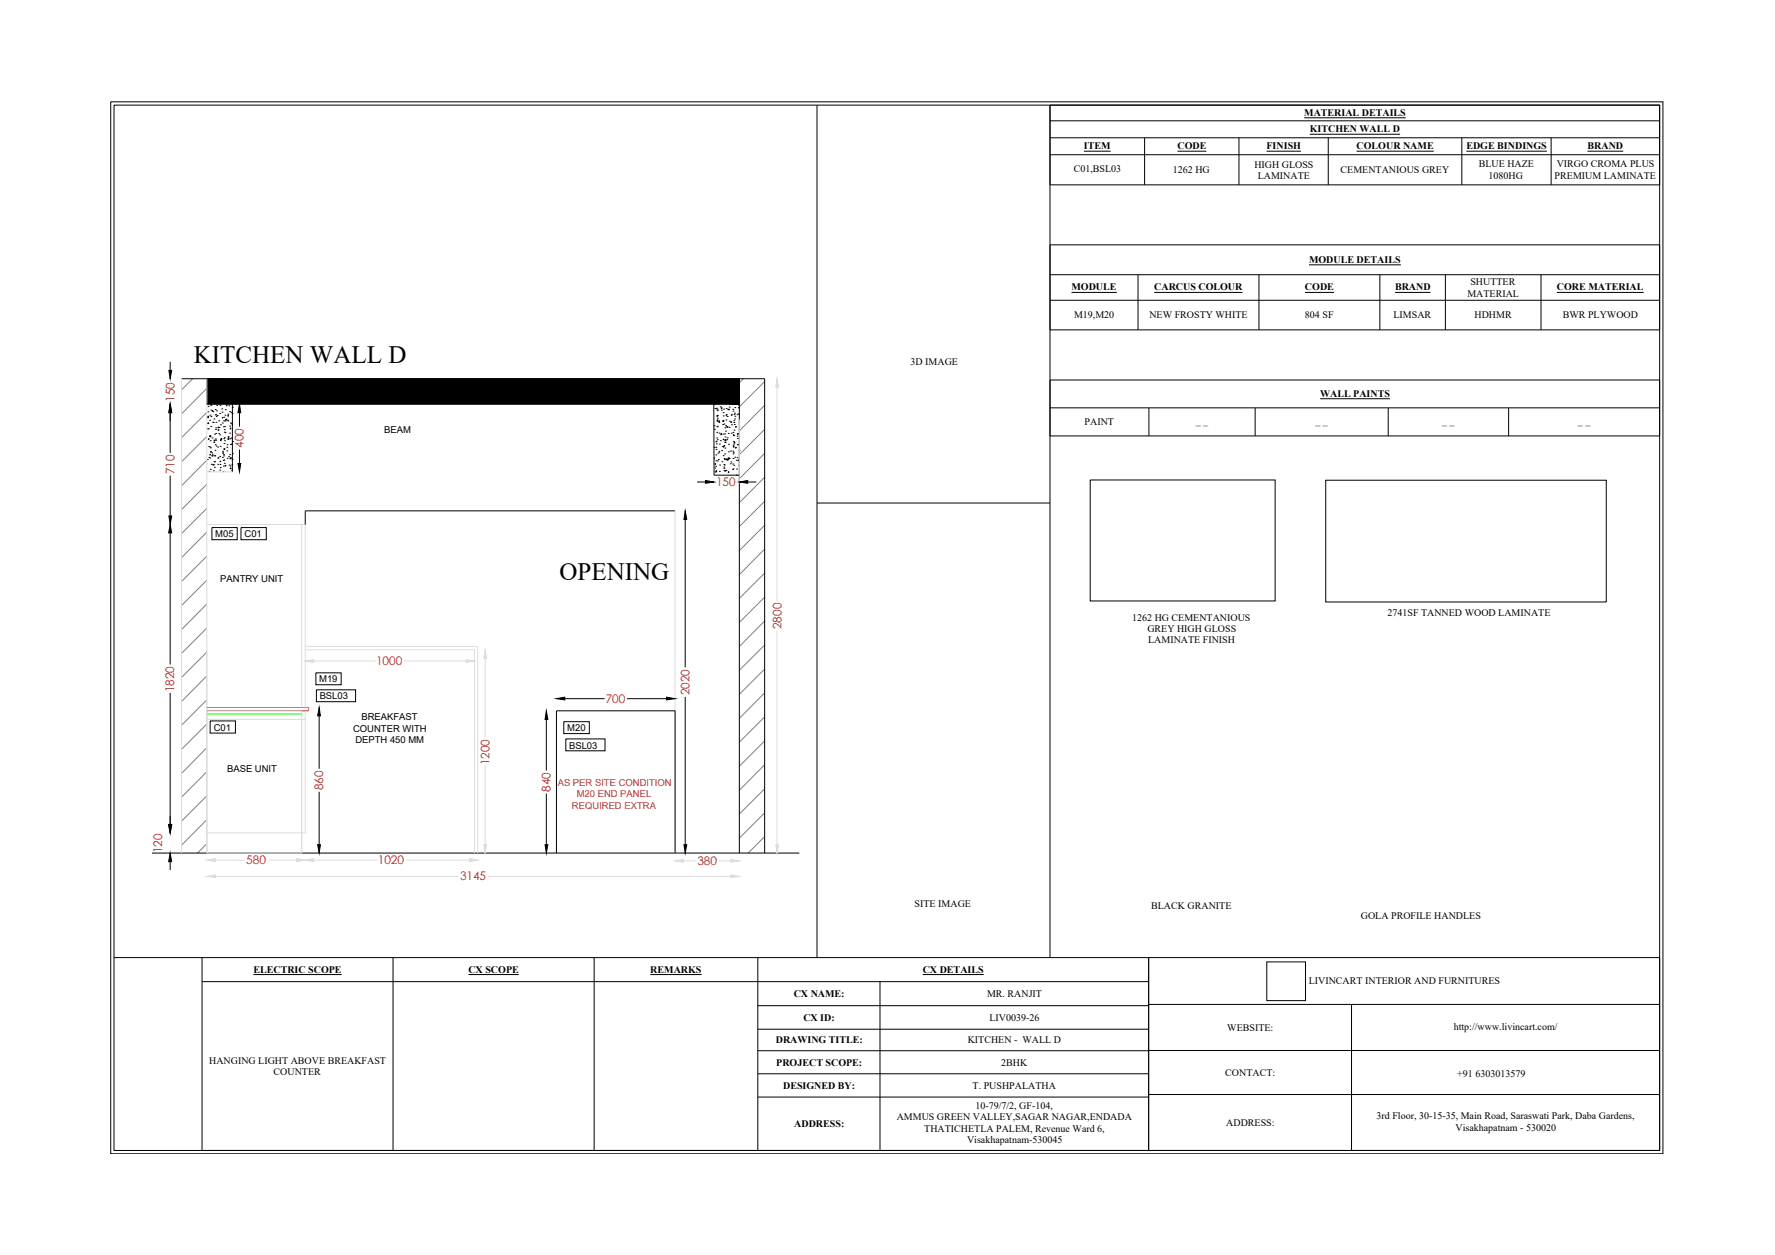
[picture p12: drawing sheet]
<svg xmlns="http://www.w3.org/2000/svg" width="297mm" height="210mm" viewBox="0 0 297 210" stroke-linecap="round" stroke-linejoin="round" font-family="sans-serif">
<defs><g id="words">
<g font-size="4.2">
<text x="32.5" y="60.8">KITCHEN WALL D</text>
<text x="93.6" y="97">OPENING</text>
</g>
<g font-size="2" fill="#f00">
<text x="29.2" y="67.2" transform="rotate(-90 29.2 67.2)">150</text>
<text x="40.8" y="74.9" transform="rotate(-90 40.8 74.9)">400</text>
<text x="29.2" y="79.3" transform="rotate(-90 29.2 79.3)">710</text>
<text x="119.8" y="81.3">150</text>
<text x="130.8" y="105.2" transform="rotate(-90 130.8 105.2)">2800</text>
<text x="62.9" y="111.3">1000</text>
<text x="29.2" y="115.8" transform="rotate(-90 29.2 115.8)">1820</text>
<text x="101.4" y="117.5">700</text>
<text x="115.4" y="116.3" transform="rotate(-90 115.4 116.3)">2020</text>
<text x="81.9" y="128" transform="rotate(-90 81.9 128)">1200</text>
<text x="54.1" y="132.1" transform="rotate(-90 54.1 132.1)">860</text>
<text x="92.1" y="132.4" transform="rotate(-90 92.1 132.4)">840</text>
<text x="27.2" y="142.7" transform="rotate(-90 27.2 142.7)">120</text>
<text x="41.2" y="144.5">580</text>
<text x="63.2" y="144.5">1020</text>
<text x="77" y="147.2">3145</text>
<text x="116.7" y="144.7">380</text>
</g>
<g font-size="1.7">
<text x="218.3" y="19.4">MATERIAL DETAILS</text>
<text x="219.2" y="22.1">KITCHEN WALL D</text>
<text x="179.7" y="28.8">C01,BSL03</text>
<text x="181.4" y="24.9">ITEM</text>
<text x="196.3" y="29">1262 HG</text>
<text x="197" y="24.9">CODE</text>
<text x="209.9" y="28">HIGH GLOSS</text>
<text x="210.5" y="29.9">LAMINATE</text>
<text x="211.9" y="24.9">FINISH</text>
<text x="224.4" y="29">CEMENTANIOUS GREY</text>
<text x="227" y="24.9">COLOUR NAME</text>
<text x="245.4" y="24.9">EDGE BINDINGS</text>
<text x="247.5" y="28">BLUE HAZE</text>
<text x="249.1" y="29.9">1080HG</text>
<text x="260.2" y="29.9">PREMIUM LAMINATE</text>
<text x="260.5" y="28">VIRGO CROMA PLUS</text>
<text x="265.7" y="24.9">BRAND</text>
<text x="219.1" y="43.9">MODULE DETAILS</text>
<text x="246.1" y="47.7">SHUTTER</text>
<text x="179.3" y="48.6">MODULE</text>
<text x="179.7" y="53.1">M19,M20</text>
<text x="192.3" y="53.3">NEW FROSTY WHITE</text>
<text x="193.2" y="48.6">CARCUS COLOUR</text>
<text x="218.4" y="48.6">CODE</text>
<text x="218.4" y="53.3">804 SF</text>
<text x="233.2" y="53.3">LIMSAR</text>
<text x="233.5" y="48.6">BRAND</text>
<text x="245.6" y="49.6">MATERIAL</text>
<text x="246.7" y="53.3">HDHMR</text>
<text x="260.5" y="48.6">CORE MATERIAL</text>
<text x="261.5" y="53.3">BWR PLYWOOD</text>
<text x="152.4" y="61.1">3D IMAGE</text>
<text x="181.5" y="71.1">PAINT</text>
<text x="200.1" y="71">_ _</text>
<text x="220.1" y="71">_ _</text>
<text x="220.9" y="66.4">WALL PAINTS</text>
<text x="241.3" y="71">_ _</text>
<text x="264.1" y="71">_ _</text>
<text x="189.5" y="103.8">1262 HG CEMENTANIOUS</text>
<text x="192" y="105.7">GREY HIGH GLOSS</text>
<text x="192.1" y="107.6">LAMINATE FINISH</text>
<text x="232.2" y="103">2741SF TANNED WOOD LAMINATE</text>
<text x="153.1" y="151.7">SITE IMAGE</text>
<text x="192.6" y="152">BLACK GRANITE</text>
<text x="227.7" y="153.8">GOLA PROFILE HANDLES</text>
<text x="42.4" y="162.7">ELECTRIC SCOPE</text>
<text x="78.4" y="162.7">CX SCOPE</text>
<text x="108.8" y="162.7">REMARKS</text>
<text x="132.8" y="166.8">CX NAME:</text>
<text x="154.4" y="162.7">CX DETAILS</text>
<text x="165.2" y="166.8">MR. RANJIT</text>
<text x="219" y="164.6">LIVINCART INTERIOR AND FURNITURES</text>
<text x="134.4" y="170.7">CX ID:</text>
<text x="165.6" y="170.7">LIV0039-26</text>
<text x="205.4" y="172.4">WEBSITE:</text>
<text x="243.3" y="172.2">http://www.livincart.com/</text>
<text x="35" y="177.9">HANGING LIGHT ABOVE BREAKFAST</text>
<text x="45.8" y="179.8">COUNTER</text>
<text x="129.8" y="174.5">DRAWING TITLE:</text>
<text x="129.9" y="178.2">PROJECT SCOPE:</text>
<text x="162" y="174.5">KITCHEN - WALL D</text>
<text x="167.5" y="178.2">2BHK</text>
<text x="205" y="179.9">CONTACT:</text>
<text x="131" y="182.1">DESIGNED BY:</text>
<text x="162.8" y="182.1">T. PUSHPALATHA</text>
<text x="163.2" y="185.5">10-79/7/2, GF-104,</text>
<text x="243.9" y="180.2">+91 6303013579</text>
<text x="132.9" y="188.5">ADDRESS:</text>
<text x="150.1" y="187.4">AMMUS GREEN VALLEY,SAGAR NAGAR,ENDADA</text>
<text x="154.7" y="189.3">THATICHETLA PALEM, Revenue Ward 6,</text>
<text x="161.8" y="191.2">Visakhapatnam-530045</text>
<text x="205.2" y="188.3">ADDRESS:</text>
<text x="230.4" y="187.2">3rd Floor, 30-15-35, Main Road, Saraswati Park, Daba Gardens,</text>
<text x="243.6" y="189.1">Visakhapatnam - 530020</text>
</g>
<g font-size="1.6">
<text x="64.3" y="72.4">BEAM</text>
<text x="36" y="89.8">M05</text>
<text x="40.9" y="89.8">C01</text>
<text x="36.9" y="97.4">PANTRY UNIT</text>
<text x="53.4" y="114.1">M19</text>
<text x="53.5" y="117">BSL03</text>
<text x="35.8" y="122.2">C01</text>
<text x="59.1" y="122.4">COUNTER WITH</text>
<text x="59.5" y="124.3">DEPTH 450 MM</text>
<text x="60.5" y="120.5">BREAKFAST</text>
<text x="94.9" y="122.3">M20</text>
<text x="95.2" y="125.2">BSL03</text>
<text x="38" y="129.1">BASE UNIT</text>
</g>
<g font-size="1.6" fill="#ed1f24">
<text x="93.3" y="131.5">AS PER SITE CONDITION</text>
<text x="95.7" y="135.3">REQUIRED EXTRA</text>
<text x="96.5" y="133.4">M20 END PANEL</text>
</g>
</g></defs>
<!-- layer: 30-600 - 200-Struc_Gen -->
<g fill="none" stroke="#000" stroke-width=".17">
<path d="M18.5 17h259.8v176h-259.8zM19.1 17.6h258.6v174.8h-258.6zM136.7 17.6v142.6M218.3 19.7h16.9M175.7 30.9h102v-13.3h-102v142.6M175.7 20.2h102M175.7 23h102M175.7 25.9h102M181.4 25.3h4.5M191.5 23v7.9M197 25.3h4.9M207.3 23v7.9"/>
<path d="M211.9 25.3h5.8M219.2 22.5h15.1M222.3 23v7.9M227 25.3h12.9M244.6 23v7.9M245.4 25.3h13.5M259.6 23v7.9M265.7 25.3h5.9M175.7 41h102v14.2h-102M175.7 45.9h102M175.7 50.2h102M179.3 48.9h7.6"/>
<path d="M190.4 45.9v9.3M193.2 48.9h14.7M210.7 45.9v9.3M218.4 48.9h4.9M219.1 44.3h15.3M230.9 45.9v9.3M233.5 48.9h5.9M241.9 45.9v9.3M257.9 45.9v9.3M260.5 48.9h14.6M175.7 63.6h102v9.3h-102M175.7 68.2h102"/>
<path d="M192.3 68.2v4.7M210 68.2v4.7M220.9 66.7h11.7M232.3 68.2v4.7M252.5 68.2v4.7M136.7 84.1h39M182.4 80.3h31v20.2h-31zM221.9 80.3h46.9v20.4h-46.9zM33.8 160.2h243.9v32.2h-243.9zM33.8 164.2h158.4M42.4 163h14.8M65.8 160.2v32.2"/>
<path d="M78.4 163h8.4M99.4 160.2v32.2M108.8 163h8.6M126.8 168.2h65.4M126.8 172.1h65.4M126.8 175.7h65.4M126.8 179.6h65.4M126.8 160.2v32.2M147.3 164.2v28.2M154.4 163h10.2M192.2 168h85.5M192.2 175.7h85.5"/>
<path d="M192.2 160.2v32.2M212 160.9h6.5v6.5h-6.5zM226.2 168v24.4M126.8 183.5h65.4M192.2 183.1h85.5"/>
</g>
<!-- layer: Modular Unit -->
<g fill="none" stroke="#808080" stroke-width=".17">
<path d="M32.2 63.3l-1.8 1.9M34.6 65l-4.2 4.2M34.6 69l-4.2 4.2M34.6 73l-4.2 4.2M34.6 77l-4.2 4.3M124.4 63.3l-.7 .7M128 63.8l-4.3 4.2M128 67.8l-4.3 4.3M128 71.8l-4.3 4.2M128 75.8l-4.3 4.3M128 79.8l-4.3 4.3M34.6 81l-4.2 4.2"/>
<path d="M34.6 85l-4.2 4.3M34.6 89l-4.2 4.3M34.6 93l-4.2 4.3M34.6 97l-4.2 4.3M128 83.8l-4.3 4.3M128 87.9l-4.3 4.2M128 91.8l-4.3 4.3M128 95.9l-4.3 4.2M128 99.9l-4.3 4.2M34.6 101l-4.2 4.3M34.6 105l-4.2 4.3M34.6 109.1l-4.2 4.2"/>
<path d="M34.6 113l-4.2 4.3M34.6 117.1l-4.2 4.2M128 103.9l-4.3 4.2M128 107.9l-4.3 4.2M128 111.9l-4.3 4.2M128 115.9l-4.3 4.3M128 119.9l-4.3 4.2M34.6 121.1l-4.2 4.2M34.6 125.1l-4.2 4.2M34.6 129.1l-4.2 4.2M34.6 133.1l-4.2 4.2M34.6 137.1l-4.2 4.3"/>
<path d="M128 123.9l-4.3 4.3M128 127.9l-4.3 4.3M128 131.9l-4.3 4.3M128 135.9l-4.3 4.3M128 139.9l-2.8 2.8M34.6 141.1l-1.6 1.6"/>
</g>
<!-- layer: Furniture -->
<g fill="none" stroke="#000" stroke-width=".17">
<path d="M30.4 63.3h97.6v79.4M34.6 67.6h89.1M34.7 69.8l.2-.2v.2zM34.7 70.8h.1M34.7 71.7h.1M34.7 76.8h.1M34.7 69.9h.1M34.7 70.8l.3-.1-.1 .2zM34.8 68.9h.1M34.8 68h.1M34.9 71.7h.1M34.9 74.7h.1"/>
<path d="M35 76.5h.1M35 73.3v.2h-.2zM35 78.8h.1M35.1 70.3h.1M35.1 76h.1v.1zM35.1 74.8h.1M35.1 69.4h.1M35.1 73h.1M35.1 76.6h.1M35.2 73.7h.1M35.2 74.9h.1M35.2 78.5h.1"/>
<path d="M35.2 67.7h.1M35.2 71.3h.1M35.2 72.8l.1 .2h-.3zM35.3 68.6h.1M35.3 69.7h.1M35.3 67.7h.1M35.3 77.7h.1M35.3 75.5l.1 .2-.2-.1zM35.5 75.7h.1M35.5 68.7l.1-.1v.2zM35.5 73.3h.1M35.6 70.6h.1"/>
<path d="M35.6 68.8h.1M35.6 76l.1 .3h-.3zM35.7 70.7h.1M35.7 78.8h.1M35.7 77.6l.1 .2h-.2zM35.8 77.7h.1M35.8 74l.2-.1-.1 .2zM35.8 70.1h.1M35.8 73.6h.1M35.8 77.2h.1M35.9 78.2h.1M35.9 72.6h.1"/>
<path d="M35.9 76.2h.1M35.9 76.3h.1M35.9 77.2h.1M36 75.3h.1M36 74.4h.1M36 68.5h.1M36.1 73.4h.1M36.1 71.8h.1M36.1 71.6h.1M36.1 72.5h.1M36.1 73.6h.1M36.1 70.6h.1"/>
<path d="M36.2 69.7h.1M36.2 74.6h.1M36.2 69.3v.1h-.1zM36.2 68.7h.1M36.3 67.8h.1M36.4 69.5h.1M36.4 77.7h.1M36.4 74.8h.1M36.4 71.6l.2-.2v.2zM36.4 71.9h.2v.1zM36.5 76.6h.1M36.6 72.5h.1"/>
<path d="M36.6 70.4h.1M36.6 71.5h.1M36.8 78.6h.1M36.8 69.1h.1M36.8 72.7h.1M36.8 76.3h.1M36.8 77.2l.1-.1v.2zM36.8 67.8h.1M36.8 77.7h.1M36.9 74.6h.1M36.9 78.2h.1M36.9 71h.1"/>
<path d="M36.9 73.5h.1M37 73.3h.1M37 73.5v.2h-.1zM37.1 68.4h.1M37.2 68.9h.1M37.2 69.9l.1-.1v.1zM37.2 76.5h.1M37.2 70.8h.1M37.2 75.5h.1M37.3 78.9h.1M37.4 77h.1M37.4 77.9h.1"/>
<path d="M37.4 71.4h.1M37.4 75.7v.1h-.2zM37.4 76h.1M37.4 70.4h.1M37.4 76.3h.1M37.5 75.1h.1M37.5 69.8h.1M37.5 73.4h.1M37.5 76.9h.1M37.5 75.1l.2-.1-.1 .2zM37.5 74.2h.1M37.5 72.3h.1"/>
<path d="M37.5 73.2h.1M37.5 77.5h.1M37.5 71.9h.1M37.6 71.3h.1M37.6 73.7h.1M37.6 70.4h.1M37.6 77.9l.2-.1v.1zM37.7 69.4h.1M37.7 72.4h.1M37.7 68.5h.1M37.7 70.2l.2-.2 .1 .3zM37.8 67.8l.2-.1v.2z"/>
<path d="M38 75.4h.1M38 74.8h.1M38 74.4h.1M38 76.6h.1M38.1 70.3h.1M38.1 73.5l.2-.2v.2zM38.1 69.3h.1M38.1 70.4h.1M38.1 73.1l.2-.1v.2zM38.2 69.4l.1 .2h-.2zM38.3 76.4h.1M38.3 67.9h.1"/>
<path d="M38.3 77.8h.1M38.4 71.3h.1M38.4 68.8h.1M38.4 72.4h.1M38.4 76h.1M38.4 76.7l.3 .1v-.3l-.2 .2M38.5 71.7l.1-.1v.1zM38.5 78.3l.1-.1v.2zM38.5 73.4h.1M38.5 77.9h.1M38.6 78.4h.1M38.6 70.8h.1"/>
<path d="M38.6 74.4h.1M38.7 74.3h.1M38.7 69h.1M38.7 73.3h.1M38.7 70.8h.1M38.8 78.7h.1M38.8 77.7h.1M38.8 76.8h.1M38.8 69.2h.1M38.9 73.8h.1M38.9 75.9h.1M38.9 68.1h.1"/>
<path d="M38.9 67.6v11.3M38.9 71h-.1l.1 .1M40.1 69v2.3M40.1 75.2v2.3M119.5 67.6v11.9h4.2M119.5 67.6h.1M119.5 71.2h.1M119.5 74.8h.1M119.5 76.6v.1M119.5 71.8h.1M119.6 77.6l.2-.1-.1 .2zM119.6 68.3h.1"/>
<path d="M119.6 78.3h.1M119.7 78.9h.1M119.7 78h.1M119.8 76.1h.1M119.8 77.1h.1M119.8 74.8h.1M119.8 73.9h.1M119.8 75.2h.1M119.8 73.8h.1M119.9 74.2h.1M119.9 73.3h.1M119.9 78.7l.1 .1h-.2z"/>
<path d="M120 72.3h.1M120 69.7h.1M120 69.5h.1M120 70.3l.2-.1-.1 .2zM120 70.5h.1M120 71.4h.1M120 68.7h.1M120 71.3h.1M120 68.2v.2h-.1zM120 69.9h.1M120 73.5h.1M120 77.1h.1"/>
<path d="M120.1 68.6h.1M120.1 67.6h.1M120.1 75.8h.1M120.2 76.8h.1M120.3 70.7h.1M120.3 72.4h.1M120.4 78.8h.1M120.4 74.3h.1M120.4 70.3v.2h-.1zM120.4 77.8h.1M120.5 75.5h-.2l.1 .2 .1-.2M120.5 68h.1"/>
<path d="M120.6 73.7h.1M120.6 72.7h.1M120.6 68.3l.2-.1v.1zM120.7 68.6h.1M120.8 75.4h.1M120.8 72.4v.3l-.2-.1zM120.8 77.2h.1M120.9 74.7h.1M120.9 70.5l.2-.3v.3zM120.9 71h.1M121 73.5l.2-.1-.1 .2zM121 69.6h.1"/>
<path d="M121 69h.1M121 72.6h.1M121 76.2h.1M121 74.8l.2-.2v.2zM121.1 68.4h.1M121.1 78.7h.1M121.1 77.7h.1M121.1 78.3h.1M121.1 70.9h.1M121.1 74.5h.1M121.1 78.1h.1M121.2 77.8h.1"/>
<path d="M121.2 76.7h.1M121.2 76.8h.1M121.3 75.9h.1M121.3 72.6h.1M121.3 73.7l.2-.2v.2zM121.3 78.8l.2-.1-.1 .1zM121.3 74h.1M121.3 74.9h.1M121.3 71.6h.1M121.3 73.9h.1M121.4 73.1h.1M121.4 72.1h.1"/>
<path d="M121.4 71.2h.1M121.5 70.2h.1M121.5 78.7h.1M121.5 69.5h.1M121.5 68.3h.1M121.5 69.3h.1M121.5 71.4h.1M121.6 76.7v.2h-.2zM121.6 76.9l.3-.2v.3zM121.6 73.5h.1M121.7 71.4l.2-.1-.1 .2zM121.7 76.9h.1"/>
<path d="M121.7 69.7h.1M121.7 73.3h.1M121.7 76.8h.1M121.8 68.5h.1M121.9 76.6h.1M121.9 72.5h.1M121.9 75.6h.1M121.9 74.3h.1M121.9 78.8l.1 .3-.2-.1zM121.9 76.7l.3-.1-.1 .2zM122 71.5h.1M122 68.1h.1"/>
<path d="M122 68.4l.1 .2h-.2zM122.1 70.5h.1M122.2 77.6h.1M122.2 75.5h.1M122.3 77.3h.1M122.3 69.4l.2-.1v.2zM122.4 72.4h.1M122.4 71h.1M122.4 70.5l.1 .2h-.2zM122.6 78.5h.1M122.6 77.6h.1M122.6 75.5h.1"/>
<path d="M122.6 68.5h.1M122.7 76.7h.1M122.7 74.4h.1M122.7 78.4h.1M122.7 68.8h.1M122.7 72.3h.1M122.7 75.9h.1M122.7 72.8l.1-.1v.1zM122.7 74.6h.1v.1zM122.7 74.8h.1M122.7 75.7h.1M122.8 73.8h.1"/>
<path d="M122.8 72.9h.1M122.8 70.4h.1M122.8 70.7h.1M122.8 74.2h.1M122.8 77.8h.1M122.8 71.9h.1M122.8 69.3h.1M122.8 74h.1M122.9 71h.1M122.9 69.1h.1M122.9 70.1h.1M123 68.2h.1"/>
<path d="M123 76.5h.1M123 69.6h.1M123 71.4h.1M123 74.9l.2-.1v.1zM123.1 71.3h.1M123.2 79.5h.1M123.2 77h.1M123.3 78.5h.1M123.3 69.4h.1M123.3 73h.1M123.3 76.6h.1M123.3 72.6l.3-.1-.1 .2z"/>
<path d="M123.4 73.3h.1M123.4 74.4h.1M123.4 72.6h.1M123.5 69.2h.1M123.6 68.2h.1M123.6 76.9v.2h-.1zM123.6 67.6l-.1 .1h.2M123.7 75.3h.1M123.7 77.8h-.1l.1 .1M123.7 63.3v79.4M51.1 85.4h61.9M25.4 142.7h108.4"/>
</g>
<!-- layer: A-WALL -->
<g fill="#000" stroke="#000" stroke-width=".17">
<path d="M28.3 61.9h.4l-.2 1.4zM28.5 67.6l.2 1.4h-.4zM28.5 87.7l.2 1.4h-.5zM28.3 86.3h.4l-.2 1.4zM114.7 85.4l.2 1.5h-.4zM118.1 80.4l1.4 .2-1.4 .2zM123.7 80.6l1.4-.2v.4zM53.4 118.3l.2 1.4h-.4zM93.1 116.9l1.4-.3v.5zM111.5 116.6l1.5 .3-1.5 .2zM28.2 137.9h.5l-.2 1.4zM91.4 118.9l.3 1.4h-.5z"/>
<path d="M28.5 142.7l.2 1.4h-.5zM53.2 141.3h.4l-.2 1.4zM91.2 141.3h.5l-.3 1.4zM114.5 141.3h.4l-.2 1.4z"/>
<path d="M34.6 63.3l89.1 4.3v-4.3zM34.6 63.3l89.1 4.3h-89.1z"/>
</g>
<!-- layer: Modular Unit -->
<g fill="none" stroke="#dcdcdc" stroke-width=".17">
<path d="M30.4 63.3v79.4M34.6 63.3v79.4h15.9v-23.8M34.6 78.9h4.3M123.7 70.2v10.6M130 64.7v35.9M34.6 87.7h16.5v30.6M50.5 87.7v30.6M113 85.4v57.3M51.1 118.9v20.4h-16.5M51.1 108.7h28.3v34M51.1 108.1h28.9v34.6M52.5 110.5h10.4"/>
<path d="M67.6 110.5h10.4M81.2 110.1v13.2M130 105.5v35.8M34.6 120.3h16.5M81.2 128.1v13.2M36.1 143.9h4.8M36.1 146.6h40.6M44.8 143.9h4.8M52.5 143.9h10.6M67.9 143.9h10.7M81.6 146.6h40.7M114.4 144h2"/>
<path d="M120.3 144h2"/>
</g>
<!-- layer: A-WALL -->
<path d="M34.6 118.3h17v.6h-17" fill="none" stroke="#f8991e" stroke-width=".17"/>
<path d="M34.6 119.4h15.9" fill="none" stroke="#0f0" stroke-width=".17"/>
<!-- layer: Modular Unit -->
<g fill="#dcdcdc" stroke="#dcdcdc" stroke-width=".17">
<path d="M81.2 108.7l.2 1.4h-.4z"/>
<path d="M81 141.3h.4l-.2 1.4z"/>
<path d="M51.1 110.5l1.4-.2v.5z"/>
<path d="M78 110.3l1.4 .2-1.4 .3z"/>
<path d="M34.6 143.9l1.5-.3v.5z"/>
<path d="M49.6 143.6l1.5 .3-1.5 .2z"/>
<path d="M51.1 143.9l1.4-.3v.5z"/>
<path d="M78.6 143.6l1.4 .3-1.4 .2z"/>
<path d="M129.8 141.3h.5l-.3 1.4z"/>
<path d="M130 63.3l.3 1.4h-.5z"/>
<path d="M122.3 143.7l1.4 .3-1.4 .2z"/>
<path d="M113 144l1.4-.3v.5z"/>
<path d="M122.3 146.3l1.4 .3-1.4 .2z"/>
<path d="M34.6 146.6l1.5-.3v.5z"/>
</g>
<!-- layer: Furniture -->
<path d="M39.8 77.5h.5l-.2 1.4zM40.1 67.6l.2 1.4h-.5z" fill="#000" stroke="#000" stroke-width=".17"/>
<!-- layer: A-WALL -->
<g fill="none" stroke="#000" stroke-width=".17">
<path d="M28.5 60.5v1.4M28.5 69v6.7M28.5 79.6v6.7M28.5 89.1v22M51.1 85.4v2.3M114.7 86.9v24.7M116.7 80.6h1.4M125.1 80.6h1.5M28.5 115.9v22M53.4 119.7v8.9M94.5 116.9h6.7M104.9 116.9h6.6"/>
<path d="M114.7 116.6v24.7M53.4 132.4v8.9M91.4 120.3v8.6M91.4 132.7v8.6M28.5 144.1v1.4M93.1 142.7v-23.8h19.9v23.8M19.1 160.2h14.7"/>
</g>
<!-- layer: text -->
<path d="M35.5 88.2h4.2v2.1h-4.2zM40.3 88.2h4.3v2.1h-4.3zM52.9 112.5h4.2v2h-4.2zM52.9 115.4h6.6v2h-6.6zM35.2 120.6h4.2v2h-4.2zM94.3 120.7h4.3v2h-4.3zM94.7 123.6h6.5v2h-6.5z" fill="none" stroke="#000" stroke-width=".17"/>
<use href="#words"/>
</svg>
